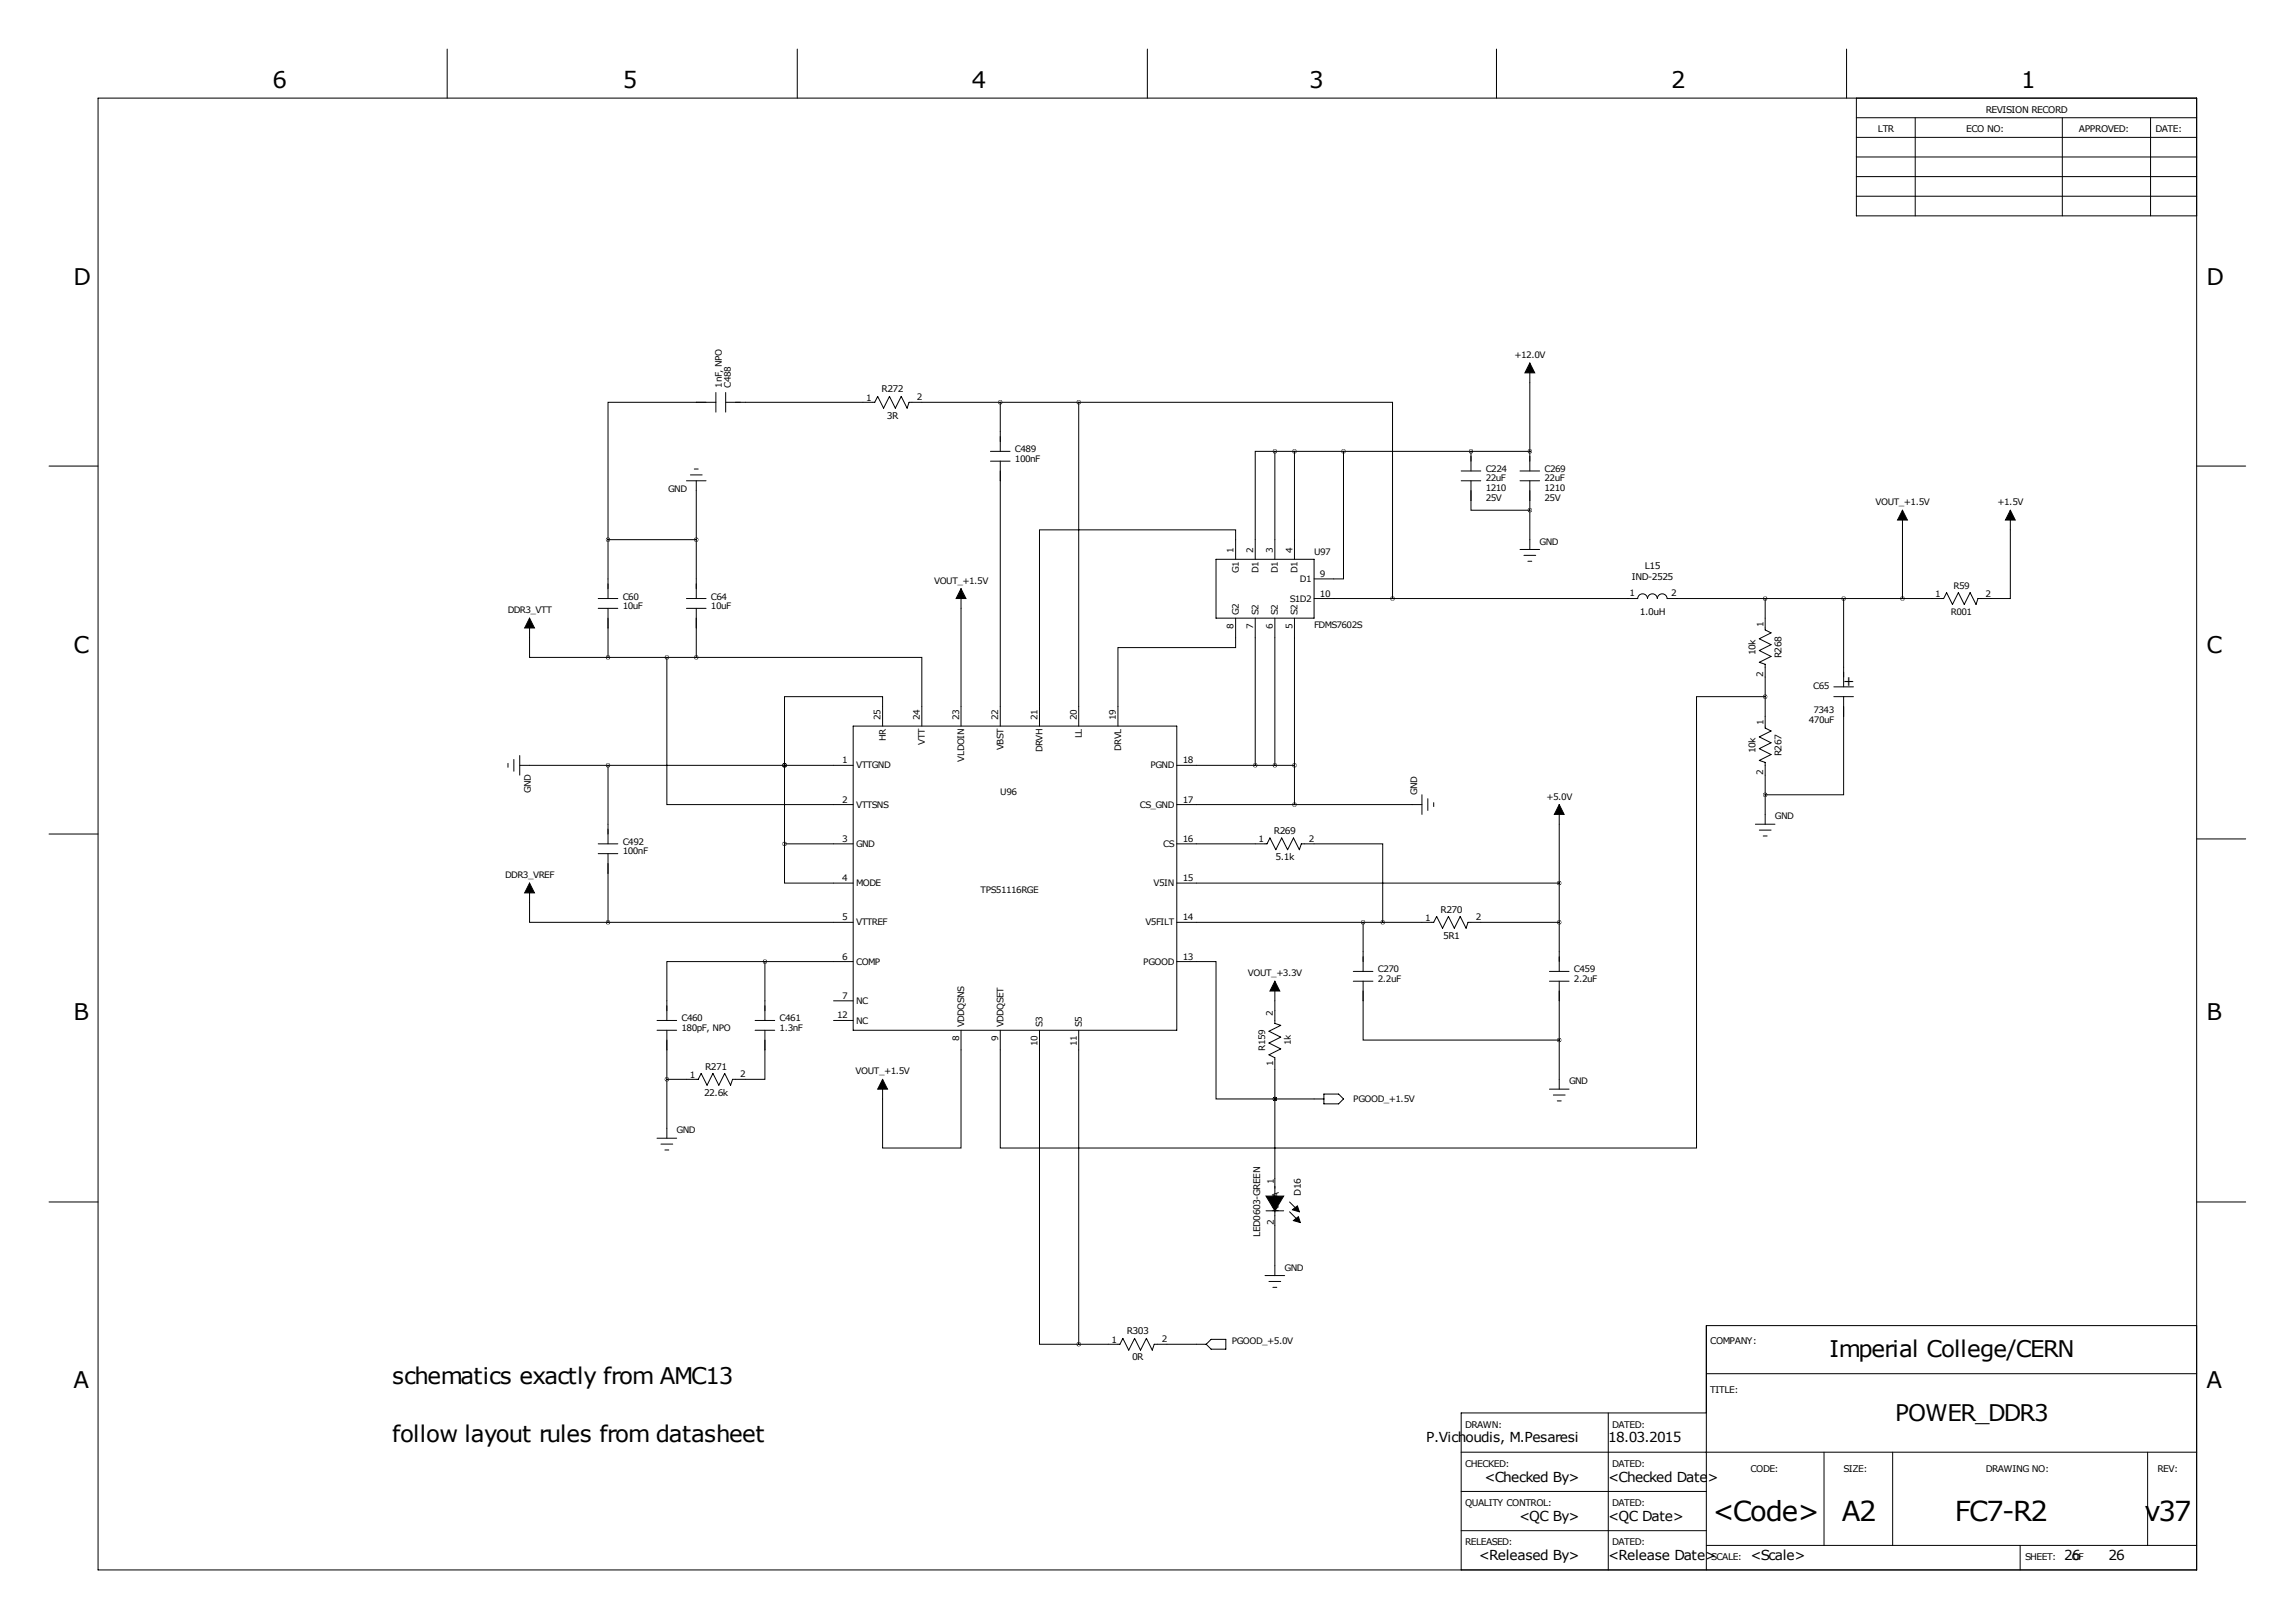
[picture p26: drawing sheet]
<svg xmlns="http://www.w3.org/2000/svg" width="594mm" height="419mm" viewBox="0 0 594 419" stroke-linecap="round" stroke-linejoin="round" font-family="sans-serif">
<defs><g id="words">
<g font-size="7.1">
<text x="443.5" y="393.7">&lt;Code&gt;</text>
<text x="477.1" y="393.7">A2</text>
<text x="506.3" y="393.7">FC7-R2</text>
<text x="555.4" y="393.7">v37</text>
</g>
<g font-size="5.9">
<text x="70.6" y="22.9">6</text>
<text x="161.3" y="22.9">5</text>
<text x="251.7" y="22.9">4</text>
<text x="339.1" y="22.9">3</text>
<text x="432.8" y="22.9">2</text>
<text x="523.5" y="22.9">1</text>
<text x="19" y="73.7">D</text>
<text x="571.5" y="73.7">D</text>
<text x="19" y="168.9">C</text>
<text x="571.5" y="168.9">C</text>
<text x="19" y="264.2">B</text>
<text x="571.5" y="264.2">B</text>
<text x="473.9" y="351.3">Imperial College/CERN</text>
<text x="19" y="359.4">A</text>
<text x="101.6" y="358.1">schematics exactly from AMC13</text>
<text x="571.5" y="359.4">A</text>
<text x="490.8" y="367.8">POWER_DDR3</text>
<text x="101.6" y="373.4">follow layout rules from datasheet</text>
</g>
<g font-size="3.6">
<text x="477.4" y="177.5">+</text>
<text x="369.4" y="373.4">P.Vichoudis, M.Pesaresi</text>
<text x="416.6" y="373.4">18.03.2015</text>
<text x="384.5" y="383.5">&lt;Checked By&gt;</text>
<text x="416.6" y="383.5">&lt;Checked Date&gt;</text>
<text x="393.5" y="393.7">&lt;QC By&gt;</text>
<text x="416.6" y="393.7">&lt;QC Date&gt;</text>
<text x="383.1" y="403.8">&lt;Released By&gt;</text>
<text x="416.6" y="403.8">&lt;Release Date&gt;</text>
<text x="453.4" y="403.8">&lt;Scale&gt;</text>
<text x="534.7" y="403.8">26</text>
<text x="546.1" y="403.8">26</text>
</g>
<g font-size="2.4">
<text x="514.3" y="29.2">REVISION RECORD</text>
<text x="486.4" y="34.3">LTR</text>
<text x="509.3" y="34.3">ECO NO:</text>
<text x="538.5" y="34.3">APPROVED:</text>
<text x="558.3" y="34.3">DATE:</text>
<text x="228.4" y="101.6">R272</text>
<text x="229.7" y="108.3">3R</text>
<text x="426" y="147.3">L15</text>
<text x="422.7" y="150.3">IND-2525</text>
<text x="424.7" y="159.1">1.0uH</text>
<text x="454.7" y="169.6" transform="rotate(-90 454.7 169.6)">10k</text>
<text x="461.4" y="170.4" transform="rotate(-90 461.4 170.4)">R268</text>
<text x="454.7" y="195" transform="rotate(-90 454.7 195)">10k</text>
<text x="461.4" y="195.8" transform="rotate(-90 461.4 195.8)">R267</text>
<text x="330" y="215.9">R269</text>
<text x="330.4" y="222.6">5.1k</text>
<text x="373.1" y="236.2">R270</text>
<text x="373.8" y="243">5R1</text>
<text x="182.6" y="276.9">R271</text>
<text x="182.4" y="283.6">22.6k</text>
<text x="336.9" y="309.5" transform="rotate(-90 336.9 309.5)">D16</text>
<text x="326.4" y="320.2" transform="rotate(-90 326.4 320.2)">LED0603-GREEN</text>
<text x="291.9" y="345.4">R303</text>
<text x="443" y="348">COMPANY:</text>
<text x="293.2" y="352.2">0R</text>
<text x="443" y="360.7">TITLE:</text>
<text x="379.5" y="369.6">DRAWN:</text>
<text x="417.6" y="369.6">DATED:</text>
<text x="379.5" y="379.7">CHECKED:</text>
<text x="417.6" y="379.7">DATED:</text>
<text x="453.4" y="381">CODE:</text>
<text x="477.5" y="381">SIZE:</text>
<text x="514.3" y="381">DRAWING NO:</text>
<text x="558.8" y="381">REV:</text>
<text x="379.5" y="389.9">QUALITY CONTROL:</text>
<text x="417.6" y="389.9">DATED:</text>
<text x="379.5" y="400">RELEASED:</text>
<text x="417.6" y="400">DATED:</text>
<text x="443.2" y="403.9">SCALE:</text>
<text x="524.5" y="403.9">SHEET:</text>
<text x="536.6" y="403.9">OF</text>
</g>
<g font-size="2.3">
<text x="392.3" y="92.7">+12.0V</text>
<text x="186.9" y="100.3" transform="rotate(-90 186.9 100.3)">1nF, NPO</text>
<text x="189.3" y="100.3" transform="rotate(-90 189.3 100.3)">C488</text>
<text x="224.4" y="103.7">1</text>
<text x="237.4" y="103.6">2</text>
<text x="262.9" y="117.1">C489</text>
<text x="262.9" y="119.5">100nF</text>
<text x="384.8" y="122.2">C224</text>
<text x="384.8" y="124.5">22uF</text>
<text x="400" y="122.2">C269</text>
<text x="400" y="124.5">22uF</text>
<text x="173.1" y="127.3">GND</text>
<text x="384.8" y="127.1">1210</text>
<text x="384.8" y="129.6">25V</text>
<text x="400" y="127.1">1210</text>
<text x="400" y="129.6">25V</text>
<text x="485.8" y="130.8">VOUT_+1.5V</text>
<text x="517.4" y="130.8">+1.5V</text>
<text x="319.5" y="143.3" transform="rotate(-90 319.5 143.3)">1</text>
<text x="324.6" y="143.3" transform="rotate(-90 324.6 143.3)">2</text>
<text x="329.7" y="143.3" transform="rotate(-90 329.7 143.3)">3</text>
<text x="334.8" y="143.3" transform="rotate(-90 334.8 143.3)">4</text>
<text x="340.4" y="143.8">U97</text>
<text x="398.8" y="141">GND</text>
<text x="320.8" y="148.4" transform="rotate(-90 320.8 148.4)">G1</text>
<text x="325.9" y="148.4" transform="rotate(-90 325.9 148.4)">D1</text>
<text x="331" y="148.4" transform="rotate(-90 331 148.4)">D1</text>
<text x="336.1" y="148.4" transform="rotate(-90 336.1 148.4)">D1</text>
<text x="341.9" y="149.4">9</text>
<text x="161.3" y="155.2">C60</text>
<text x="184.2" y="155.2">C64</text>
<text x="241.9" y="151.1">VOUT_+1.5V</text>
<text x="334.1" y="155.7">S1D2</text>
<text x="336.7" y="150.7">D1</text>
<text x="341.9" y="154.4">10</text>
<text x="422.1" y="154.2">1</text>
<text x="432.8" y="154.2">2</text>
<text x="501.2" y="154.5">1</text>
<text x="506" y="152.4">R59</text>
<text x="514.3" y="154.4">2</text>
<text x="131.5" y="158.8">DDR3_VTT</text>
<text x="161.3" y="157.6">10uF</text>
<text x="184.2" y="157.6">10uF</text>
<text x="320.8" y="159.3" transform="rotate(-90 320.8 159.3)">G2</text>
<text x="325.9" y="159.3" transform="rotate(-90 325.9 159.3)">S2</text>
<text x="331" y="159.3" transform="rotate(-90 331 159.3)">S2</text>
<text x="336.1" y="159.3" transform="rotate(-90 336.1 159.3)">S2</text>
<text x="505.3" y="159.1">R001</text>
<text x="319.5" y="162.9" transform="rotate(-90 319.5 162.9)">8</text>
<text x="324.6" y="162.9" transform="rotate(-90 324.6 162.9)">7</text>
<text x="329.7" y="162.9" transform="rotate(-90 329.7 162.9)">6</text>
<text x="334.8" y="162.9" transform="rotate(-90 334.8 162.9)">5</text>
<text x="340.4" y="162.6">FDMS7602S</text>
<text x="456.8" y="162.2" transform="rotate(-90 456.8 162.2)">1</text>
<text x="456.7" y="175.3" transform="rotate(-90 456.7 175.3)">2</text>
<text x="469.6" y="178.3">C65</text>
<text x="469.7" y="184.5">7343</text>
<text x="228.1" y="186.4" transform="rotate(-90 228.1 186.4)">25</text>
<text x="229.4" y="191.8" transform="rotate(-90 229.4 191.8)">HR</text>
<text x="238.3" y="186.4" transform="rotate(-90 238.3 186.4)">24</text>
<text x="248.4" y="186.4" transform="rotate(-90 248.4 186.4)">23</text>
<text x="258.6" y="186.4" transform="rotate(-90 258.6 186.4)">22</text>
<text x="268.7" y="186.4" transform="rotate(-90 268.7 186.4)">21</text>
<text x="278.9" y="186.4" transform="rotate(-90 278.9 186.4)">20</text>
<text x="280.2" y="191.1" transform="rotate(-90 280.2 191.1)">LL</text>
<text x="289.1" y="186.4" transform="rotate(-90 289.1 186.4)">19</text>
<text x="456.8" y="187.6" transform="rotate(-90 456.8 187.6)">1</text>
<text x="468.5" y="187">470uF</text>
<text x="218.1" y="197.6">1</text>
<text x="239.6" y="192.8" transform="rotate(-90 239.6 192.8)">VTT</text>
<text x="249.7" y="197.2" transform="rotate(-90 249.7 197.2)">VLDOIN</text>
<text x="259.9" y="194.3" transform="rotate(-90 259.9 194.3)">VBST</text>
<text x="270" y="194.8" transform="rotate(-90 270 194.8)">DRVH</text>
<text x="290.4" y="194.4" transform="rotate(-90 290.4 194.4)">DRVL</text>
<text x="306.3" y="197.6">18</text>
<text x="221.7" y="198.9">VTTGND</text>
<text x="298" y="198.9">PGND</text>
<text x="456.7" y="200.7" transform="rotate(-90 456.7 200.7)">2</text>
<text x="137.5" y="205.4" transform="rotate(-90 137.5 205.4)">GND</text>
<text x="218.1" y="207.8">2</text>
<text x="221.7" y="209.1">VTTSNS</text>
<text x="259.1" y="205.7">U96</text>
<text x="295.2" y="209.1">CS_GND</text>
<text x="306.3" y="207.8">17</text>
<text x="367" y="205.7" transform="rotate(-90 367 205.7)">GND</text>
<text x="400.6" y="207">+5.0V</text>
<text x="459.7" y="212.1">GND</text>
<text x="161.3" y="218.7">C492</text>
<text x="161.3" y="221.1">100nF</text>
<text x="218.1" y="217.9">3</text>
<text x="221.7" y="219.2">GND</text>
<text x="301.3" y="219.2">CS</text>
<text x="306.3" y="217.9">16</text>
<text x="326" y="218">1</text>
<text x="339" y="217.9">2</text>
<text x="130.8" y="227.3">DDR3_VREF</text>
<text x="218.1" y="228.1">4</text>
<text x="221.7" y="229.4">MODE</text>
<text x="254" y="231.2">TPS51116RGE</text>
<text x="298.8" y="229.4">V5IN</text>
<text x="306.3" y="228.1">15</text>
<text x="218.1" y="238.3">5</text>
<text x="221.7" y="239.6">VTTREF</text>
<text x="296.7" y="239.6">V5FILT</text>
<text x="306.3" y="238.3">14</text>
<text x="369.2" y="238.4">1</text>
<text x="382.2" y="238.3">2</text>
<text x="218.1" y="248.4">6</text>
<text x="221.7" y="249.7">COMP</text>
<text x="296.1" y="249.7">PGOOD</text>
<text x="306.3" y="248.4">13</text>
<text x="356.9" y="251.7">C270</text>
<text x="407.7" y="251.7">C459</text>
<text x="323.2" y="252.7">VOUT_+3.3V</text>
<text x="356.9" y="254.1">2.2uF</text>
<text x="407.7" y="254.1">2.2uF</text>
<text x="216.8" y="263.7">12</text>
<text x="218.1" y="258.6">7</text>
<text x="221.7" y="259.9">NC</text>
<text x="329.7" y="262.9" transform="rotate(-90 329.7 262.9)">2</text>
<text x="176.5" y="264.4">C460</text>
<text x="176.5" y="266.8">180pF, NPO</text>
<text x="201.9" y="264.4">C461</text>
<text x="201.9" y="266.8">1.3nF</text>
<text x="221.7" y="265">NC</text>
<text x="248.4" y="269.5" transform="rotate(-90 248.4 269.5)">8</text>
<text x="249.7" y="265.9" transform="rotate(-90 249.7 265.9)">VDDQSNS</text>
<text x="258.6" y="269.5" transform="rotate(-90 258.6 269.5)">9</text>
<text x="259.9" y="265.9" transform="rotate(-90 259.9 265.9)">VDDQSET</text>
<text x="270" y="265.9" transform="rotate(-90 270 265.9)">S3</text>
<text x="280.2" y="265.9" transform="rotate(-90 280.2 265.9)">S5</text>
<text x="268.7" y="270.9" transform="rotate(-90 268.7 270.9)">10</text>
<text x="278.9" y="270.9" transform="rotate(-90 278.9 270.9)">11</text>
<text x="327.7" y="271.9" transform="rotate(-90 327.7 271.9)">R159</text>
<text x="329.8" y="276" transform="rotate(-90 329.8 276)">1</text>
<text x="334.4" y="270.5" transform="rotate(-90 334.4 270.5)">1k</text>
<text x="178.7" y="279">1</text>
<text x="191.7" y="278.9">2</text>
<text x="221.6" y="278.1">VOUT_+1.5V</text>
<text x="406.4" y="280.7">GND</text>
<text x="350.5" y="285.3">PGOOD_+1.5V</text>
<text x="175.3" y="293.4">GND</text>
<text x="329.9" y="306.6" transform="rotate(-90 329.9 306.6)">1</text>
<text x="331.3" y="310.1" transform="rotate(-90 331.3 310.1)">A</text>
<text x="329.9" y="317" transform="rotate(-90 329.9 317)">2</text>
<text x="331.3" y="313.7" transform="rotate(-90 331.3 313.7)">K</text>
<text x="332.7" y="328.9">GND</text>
<text x="287.9" y="347.6">1</text>
<text x="300.9" y="347.5">2</text>
<text x="319" y="348">PGOOD_+5.0V</text>
</g>
</g></defs>
<g fill="none" stroke="#000" stroke-width=".26">
<path d="M115.8 12.7v12.7M206.5 12.7v12.7M297.2 12.7v12.7M387.6 12.7v12.7M478.3 12.7v12.7M25.4 25.4h543.6v381h-543.6zM480.8 25.4v30.5h88.2M480.8 30.5h88.2M480.8 35.6h88.2M496.1 30.5v25.4M534.2 30.5v25.4M557 30.5v25.4"/>
<path d="M480.8 40.6h88.2M480.8 45.7h88.2M480.8 50.8h88.2M396.2 94v27.9M185.4 104.1h-27.9v35.6M185.4 101.6v5.1M188 104.1h38.6l.7-1.5 1.6 3.1 1.5-3.1 1.5 3.1 1.5-3.1 1.5 3.1 .6-1.6h43.9M188 101.6v5.1M256.5 116.8h5.1M256.5 119.4h5.1M259.1 104.1v12.7M259.1 119.4v68.6"/>
<path d="M279.4 104.1h81.3v50.8M279.4 104.1v83.9M330.2 116.8h-5.1v28M330.2 116.8v28M330.2 116.8h66M335.3 116.8v28M348 116.8v33.1h-7.6M381 116.8h.1M381 116.8v5.1M396.2 116.8h.1M12.7 120.6h12.7M157.5 139.7v15.2"/>
<path d="M157.5 139.7h22.8M177.8 124.5h5.1M178.8 122.9h3.1M179.8 121.4h1M180.3 124.5v30.4M378.5 121.9h5M378.5 124.5h5M381 124.5v7.6h15.2M393.7 121.9h5.1M393.7 124.5h5.1M396.2 124.5v17.7M492.8 132.1v22.8"/>
<path d="M520.7 132.1v22.8h-8.4l-.5 1.6-1.5-3.1-1.5 3.1-1.6-3.1-1.5 3.1-1.5-3.1-.8 1.5h-71.6a1.27 1.27 0 0 0-1.3-1.2 1.27 1.27 0 0 0-1.2 1.2 1.27 1.27 0 0 0-1.3-1.2 1.27 1.27 0 0 0-1.3 1.2 1.27 1.27 0 0 0-1.2-1.2 1.27 1.27 0 0 0-1.3 1.2h-83.8M569 120.6h12.7M154.9 154.9h5.1M154.9 157.5h5.1M157.5 157.5v12.7M177.8 154.9h5.1M177.8 157.5h5.1M180.3 157.5v12.7M248.9 152.4v35.6M315 144.8h25.4v15.2h-25.4zM320 144.8v-7.6h-50.8v50.8M393.7 142.2h5.1"/>
<path d="M394.7 143.8h3.1M395.7 145.3h1M457.2 154.9v8.2l1.5 .7-3 1.6 3 1.5-3 1.5 3 1.5-3 1.5 1.5 .6v16.5l1.5 .7-3 1.6 3 1.5-3 1.5 3 1.5-3 1.5 1.5 .6v16M477.5 154.9v22.9M137.2 160v10.2h20.3M157.5 170.2h22.8M172.7 170.2v38.1h48.3M180.3 170.2h58.5v17.8M320 160v7.6h-30.4v20.4M325.1 160v38.1M330.2 160v38.1M335.3 160v48.3"/>
<path d="M475 177.8h5.1M131.6 197.6v1M133.1 196.6v3M134.6 198.1h86.4M134.6 195.6v5.1M157.5 198.1v20.3M203.2 198.1h.1M203.2 198.1v20.3M221 188h83.8v78.7h-83.8zM228.6 188v-7.7h-25.4v17.8M304.8 198.1h30.5M457.2 180.3h-17.8v116.9h-180.3v-30.5"/>
<path d="M475 180.3h5.1M477.5 180.3v25.4h-20.3M12.7 215.9h12.7M154.9 218.4h5.1M203.2 218.4v10.2h17.8M203.2 218.4h17.8M304.8 218.4h23.4l.7-1.5 1.6 3.1 1.5-3.1 1.5 3.1 1.5-3.1 1.5 3.1 .6-1.6h21v20.4M304.8 208.3h63.5M368.3 205.7v5.1M369.8 206.8v3M371.3 207.8v1M403.9 208.3v43.2"/>
<path d="M454.7 213.4h5M455.7 214.9h3M456.7 216.4h1M569 217.2h12.7M137.2 228.6v10.2h20.3M154.9 221h5.1M157.5 238.8h63.5M157.5 221v17.8M304.8 228.6h99.1M304.8 238.8h66.5l.8-1.6 1.5 3.1 1.6-3.1 1.5 3.1 1.5-3.1 1.5 3.1 .5-1.5h23.7M353.1 238.8v12.7M198.1 248.9h-25.4v15.3"/>
<path d="M198.1 248.9h22.9M198.1 248.9v15.3M215.9 259.1h5.1M304.8 248.9h10.2v35.6h15.2M330.2 254v10.9l1.5 .5-3 1.6 3 1.5-3 1.5 3 1.5-3 1.5 1.5 .8v56.4M350.5 251.5h5.1M350.5 254h5.1M353.1 254v15.2h50.8M401.3 251.5h5.1M401.3 254h5.1M403.9 254v27.9M170.2 266.7h5.1"/>
<path d="M170.2 264.2h5.1M172.7 266.7v27.9M195.6 266.7h5.1M195.6 264.2h5.1M198.1 266.7v12.7h-8.4l-.5 1.5-1.5-3-1.5 3-1.5-3-1.6 3-1.5-3-.8 1.5h-8.1M215.9 264.2h5.1M248.9 266.7v30.5h-20.3v-17.8M269.2 266.7v81.3h10.2M279.4 266.7v81.3M170.2 294.6h5.1M171.2 296.2h3M172.2 297.7h1"/>
<path d="M330.2 284.5h.1M330.2 284.5h12.7M342.9 283.2h3.8l1.3 1.3-1.3 1.3h-3.8zM401.3 281.9h5.1M402.3 283.5h3.1M403.4 285h1M12.7 311.1h12.7M327.9 313.4h4.6M334 311.1l2.5 2.6M334 313.7l2.5 2.5M569 311.1h12.7M327.7 330.2h5"/>
<path d="M328.7 331.7h3M329.7 333.2h1M279.4 348h10.7l.7-1.5 1.6 3 1.5-3 1.5 3 1.5-3 1.5 3 .6-1.5h13.4M312.4 348l1.3-1.3h3.8v2.5h-3.8zM442 355.6h127M569 343.2h-127v63.2M378.5 375.9h190.5M416.6 365.8v40.6M442 365.8h-63.5v40.6M472.4 375.9v24.1M490.2 375.9v24.1M556.3 375.9v24.1"/>
<path d="M378.5 386.1h63.5M378.5 396.2h63.5M442 400h127M523.2 400v6.4"/>
</g>
<g fill="#000" stroke="#000" stroke-width=".26">
<path d="M396.2 94l1.3 2.5h-2.5zM492.8 132.1l1.2 2.5h-2.5zM520.7 132.1l1.3 2.5h-2.6zM248.9 152.4l1.3 2.5h-2.6zM137.2 160l1.2 2.6h-2.5zM403.9 208.3l1.2 2.5h-2.5zM137.2 228.6l1.2 2.5h-2.5zM330.2 254l1.3 2.5h-2.6zM228.6 279.4l1.3 2.5h-2.6zM327.9 309.6h2.3v3.8zM330.2 309.6h2.3l-2.3 3.8zM335 312.9l1-.7 .5 1.5-1.7-.5z"/>
<path d="M335 316l1.3-1 .5 1.5z"/>
</g>
<path d="M335.2 116.8a.05 .05 0 0 0 .1 0 .05 .05 0 0 0-.1 0zM347.9 116.8a.05 .05 0 0 0 .1 0 .05 .05 0 0 0-.1 0zM325.1 198.1a.05 .05 0 0 0 .1 0 .05 .05 0 0 0-.1 0zM335.2 198.1a.05 .05 0 0 0 .1 0 .05 .05 0 0 0-.1 0zM335.2 208.3a.05 .05 0 0 0 .1 0 .05 .05 0 0 0-.1 0zM360.6 154.9a.05 .05 0 0 0 .1 0 .05 .05 0 0 0-.1 0zM259 104.1a.05 .05 0 0 0 .1 0 .05 .05 0 0 0-.1 0zM157.4 170.2a.05 .05 0 0 0 .1 0 .05 .05 0 0 0-.1 0zM157.4 139.7a.05 .05 0 0 0 .1 0 .05 .05 0 0 0-.1 0zM180.3 139.7a.05 .05 0 0 0 .1 0 .05 .05 0 0 0-.1 0zM172.7 170.2a.05 .05 0 0 0 .1 0 .05 .05 0 0 0-.1 0zM157.4 198.1a.05 .05 0 0 0 .1 0 .05 .05 0 0 0-.1 0zM157.4 238.8a.05 .05 0 0 0 .1 0 .05 .05 0 0 0-.1 0zM198.1 248.9a.05 .05 0 0 0 .1 0 .05 .05 0 0 0-.1 0zM172.7 279.4a.05 .05 0 0 0 .1 0 .05 .05 0 0 0-.1 0zM358.1 238.8a.05 .05 0 0 0 .1 0 .05 .05 0 0 0-.1 0zM403.8 228.6a.05 .05 0 0 0 .1 0 .05 .05 0 0 0-.1 0zM353 238.8a.05 .05 0 0 0 .1 0 .05 .05 0 0 0-.1 0zM403.8 238.8a.05 .05 0 0 0 .1 0 .05 .05 0 0 0-.1 0zM403.8 269.2a.05 .05 0 0 0 .1 0 .05 .05 0 0 0-.1 0zM180.3 170.2a.05 .05 0 0 0 .1 0 .05 .05 0 0 0-.1 0zM396.2 132.1a.05 .05 0 0 0 .1 0 .05 .05 0 0 0-.1 0zM492.7 154.9a.05 .05 0 0 0 .1 0 .05 .05 0 0 0-.1 0zM477.5 154.9a.05 .05 0 0 0 .1 0 .05 .05 0 0 0-.1 0zM396.2 116.8a.05 .05 0 0 0 .1 0 .05 .05 0 0 0-.1 0z" fill="#000" stroke="#000" stroke-width="1"/>
<use href="#words"/>
</svg>
